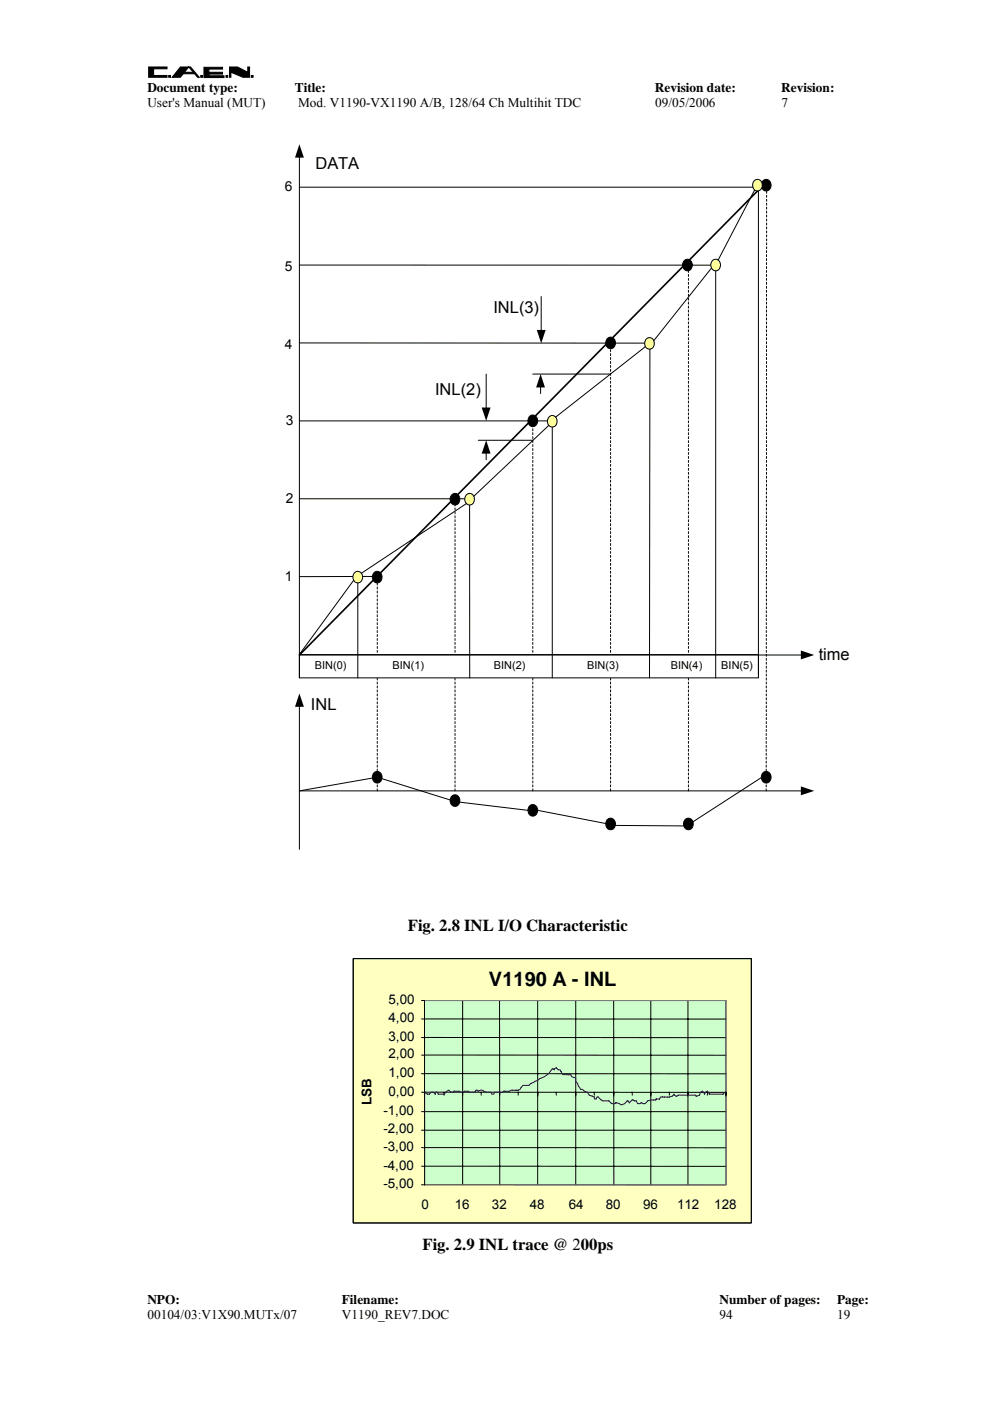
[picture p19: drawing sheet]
<svg xmlns="http://www.w3.org/2000/svg" width="210mm" height="297mm" viewBox="0 0 210 297" stroke-linecap="round" stroke-linejoin="round" font-family="sans-serif">
<defs><g id="words">
<text font-size="4.2" x="103.7" y="209">V1190 A - INL</text>
<g font-size="3.5">
<text x="66.9" y="35.8">DATA</text>
<text x="104.6" y="66.3">INL(3)</text>
<text x="92.2" y="83.7">INL(2)</text>
<text x="173.6" y="139.8">time</text>
<text x="65.9" y="150.6">INL</text>
<text x="86.5" y="197.3">Fig. 2.8 INL I/O Characteristic</text>
<text x="89.6" y="265">Fig. 2.9 INL trace @ 200ps</text>
</g>
<g font-size="2.9">
<text x="60.4" y="40.6">6</text>
<text x="60.4" y="57.5">5</text>
<text x="60.4" y="74">4</text>
<text x="60.6" y="90.1">3</text>
<text x="60.6" y="106.6">2</text>
<text x="60.4" y="123.1">1</text>
</g>
<g font-size="2.8">
<text x="31.2" y="19.6">Document type:</text>
<text x="31.2" y="22.7">User's Manual (MUT)</text>
<text x="62.5" y="19.6">Title:</text>
<text x="63.2" y="22.7">Mod. V1190-VX1190 A/B, 128/64 Ch Multihit TDC</text>
<text x="138.9" y="19.6">Revision date:</text>
<text x="138.9" y="22.7">09/05/2006</text>
<text x="165.6" y="19.6">Revision:</text>
<text x="165.7" y="22.7">7</text>
<text x="82.4" y="212.9">5,00</text>
<text x="82.4" y="220.7">3,00</text>
<text x="82.4" y="216.8">4,00</text>
<text x="82.4" y="224.4">2,00</text>
<text x="82.4" y="232.3">0,00</text>
<text x="82.4" y="228.3">1,00</text>
<text x="78.8" y="234.4" transform="rotate(-90 78.8 234.4)">LSB</text>
<text x="81.3" y="236.4">-1,00</text>
<text x="81.3" y="244.1">-3,00</text>
<text x="81.3" y="240.3">-2,00</text>
<text x="81.3" y="251.9">-5,00</text>
<text x="81.3" y="248">-4,00</text>
<text x="89.4" y="256.3">0</text>
<text x="96.4" y="256.3">16</text>
<text x="104.3" y="256.3">32</text>
<text x="112.4" y="256.3">48</text>
<text x="120.6" y="256.3">64</text>
<text x="128.5" y="256.3">80</text>
<text x="136.3" y="256.3">96</text>
<text x="143.6" y="256.3">112</text>
<text x="151.4" y="256.3">128</text>
<text x="31.2" y="276.5">NPO:</text>
<text x="31.2" y="279.7">00104/03:V1X90.MUTx/07</text>
<text x="72.5" y="276.5">Filename:</text>
<text x="72.5" y="279.7">V1190_REV7.DOC</text>
<text x="152.5" y="279.7">94</text>
<text x="152.5" y="276.5">Number of pages:</text>
<text x="177.5" y="276.5">Page:</text>
<text x="177.5" y="279.7">19</text>
</g>
<g font-size="2.3">
<text x="66.7" y="141.9">BIN(0)</text>
<text x="83.2" y="141.9">BIN(1)</text>
<text x="104.7" y="141.9">BIN(2)</text>
<text x="124.5" y="141.9">BIN(3)</text>
<text x="142.2" y="141.9">BIN(4)</text>
<text x="152.9" y="141.9">BIN(5)</text>
</g>
</g></defs>
<g fill="#000" stroke="#000" stroke-width=".21">
<path d="M31.5 14.2h3.9v.4h-2.8v1.4h2.8v.4h-3.9z" fill-rule="evenodd"/>
<path d="M35.8 16h.4v.4h-.4z" fill-rule="evenodd"/>
<path d="M38.2 14.2h2.2l1.8 2.2h-.3l-1.9-2.2-1.8 2.2h-1.7z" fill-rule="evenodd"/>
<path d="M38.3 15.3h2.8v.3h-2.8z" fill-rule="evenodd"/>
<path d="M42.6 16h.3v.4h-.3z" fill-rule="evenodd"/>
<path d="M43.2 14.3h4v.3h-2.9v.7h2.9v.4h-2.9v.4h3.2v.3h-4.3z" fill-rule="evenodd"/>
<path d="M47.9 16h.4v.4h-.4z" fill-rule="evenodd"/>
<path d="M48.7 14.2h1.7l2.1 1.1v-1.1h.4v2.2h-1.4l-2.5-1.1v1.1h-.3z" fill-rule="evenodd"/>
<path d="M53.3 16h.4v.4h-.4z" fill-rule="evenodd"/>
</g>
<g fill="none" stroke="#000" stroke-width=".21">
<path d="M63.5 39.7h96.3M63.5 56.2h87.3M146 57.3v.5M146 58.2v.4M146 59v.4M146 59.9v.4M162.5 53.1v.5M162.5 54v.4M162.5 54.8v.4M162.5 55.7v.4M162.5 56.5v.4M162.5 57.3v.5"/>
<path d="M162.5 58.2v.4M162.5 59v.4M162.5 59.9v.4M162.5 40.1v.1M162.5 40.6v.4M162.5 41.4v.4M162.5 42.2v.5M162.5 43.1v.4M162.5 43.9v.4M162.5 44.8v.4M162.5 45.6v.4M162.5 46.4v.5"/>
<path d="M162.5 47.3v.4M162.5 48.1v.4M162.5 49v.4M162.5 49.8v.4M162.5 50.6v.5M162.5 51.5v.4M162.5 52.3v.4M63.5 72.7h73.2M129.5 73.5v.2M129.5 74.1v.4M129.5 75v.4M129.5 75.8v.4"/>
<path d="M129.5 76.6v.5M129.5 77.5v.4M129.5 78.3v.4M129.5 79.2v.4M146 60.7v.4M146 61.6v.4M146 62.4v.4M146 63.2v.4M146 64.1v.4M146 64.9v.4M146 65.7v.5M146 66.6v.4"/>
<path d="M146 67.4v.4M146 68.3v.4M146 69.1v.4M146 69.9v.5M146 70.8v.4M146 71.6v.4M146 72.5v.4M146 73.3v.4M146 74.1v.4M146 75v.4M146 75.8v.4M146 76.6v.5"/>
<path d="M146 77.5v.4M146 78.3v.4M146 79.2v.4M162.5 60.7v.4M162.5 61.6v.4M162.5 62.4v.4M162.5 63.2v.4M162.5 64.1v.4M162.5 64.9v.4M162.5 65.7v.5M162.5 66.6v.4M162.5 67.4v.4"/>
<path d="M162.5 68.3v.4M162.5 69.1v.4M162.5 69.9v.5M162.5 70.8v.4M162.5 71.6v.4M162.5 72.5v.4M162.5 73.3v.4M162.5 74.1v.4M162.5 75v.4M162.5 75.8v.4M162.5 76.6v.5M162.5 77.5v.4"/>
<path d="M162.5 78.3v.4M162.5 79.2v.4M63.5 89.2h53.6M113 90.1v.4M113 90.9v.4M113 91.7v.5M113 92.6v.4M113 93.4v.5M113 94.3v.4M113 95.1v.4M113 95.9v.5M113 96.8v.4"/>
<path d="M113 97.6v.4M113 98.5v.4M113 99.3v.4M129.5 80v.4M129.5 80.8v.5M129.5 81.7v.4M129.5 82.5v.4M129.5 83.4v.4M129.5 84.2v.4M129.5 85v.4M129.5 85.9v.4M129.5 86.7v.4"/>
<path d="M129.5 87.5v.5M129.5 88.4v.4M129.5 89.2v.4M129.5 90.1v.4M129.5 90.9v.4M129.5 91.7v.5M129.5 92.6v.4M129.5 93.4v.5M129.5 94.3v.4M129.5 95.1v.4M129.5 95.9v.5M129.5 96.8v.4"/>
<path d="M129.5 97.6v.4M129.5 98.5v.4M129.5 99.3v.4M146 80v.4M146 80.8v.5M146 81.7v.4M146 82.5v.4M146 83.4v.4M146 84.2v.4M146 85v.4M146 85.9v.4M146 86.7v.4"/>
<path d="M146 87.5v.5M146 88.4v.4M146 89.2v.4M146 90.1v.4M146 90.9v.4M146 91.7v.5M146 92.6v.4M146 93.4v.5M146 94.3v.4M146 95.1v.4M146 95.9v.5M146 96.8v.4"/>
<path d="M146 97.6v.4M146 98.5v.4M146 99.3v.4M162.5 80v.4M162.5 80.8v.5M162.5 81.7v.4M162.5 82.5v.4M162.5 83.4v.4M162.5 84.2v.4M162.5 85v.4M162.5 85.9v.4M162.5 86.7v.4"/>
<path d="M162.5 87.5v.5M162.5 88.4v.4M162.5 89.2v.4M162.5 90.1v.4M162.5 90.9v.4M162.5 91.7v.5M162.5 92.6v.4M162.5 93.4v.5M162.5 94.3v.4M162.5 95.1v.4M162.5 95.9v.5M162.5 96.8v.4"/>
<path d="M162.5 97.6v.4M162.5 98.5v.4M162.5 99.3v.4M63.5 105.7h36M96.5 107.1v.2M96.5 107.7v.4M96.5 108.5v.4M96.5 109.4v.4M96.5 110.2v.4M96.5 111v.5M96.5 111.9v.4M96.5 112.7v.4"/>
<path d="M96.5 113.6v.4M96.5 114.4v.4M96.5 115.2v.5M96.5 116.1v.4M96.5 116.9v.4M96.5 117.8v.4M96.5 118.6v.4M96.5 119.4v.4M113 100.1v.5M113 101v.4M113 101.8v.4M113 102.7v.4"/>
<path d="M113 103.5v.4M113 104.3v.5M113 105.2v.4M113 106v.4M113 106.8v.5M113 107.7v.4M113 108.5v.4M113 109.4v.4M113 110.2v.4M113 111v.5M113 111.9v.4M113 112.7v.4"/>
<path d="M113 113.6v.4M113 114.4v.4M113 115.2v.5M113 116.1v.4M113 116.9v.4M113 117.8v.4M113 118.6v.4M113 119.4v.4M129.5 100.1v.5M129.5 101v.4M129.5 101.8v.4M129.5 102.7v.4"/>
<path d="M129.5 103.5v.4M129.5 104.3v.5M129.5 105.2v.4M129.5 106v.4M129.5 106.8v.5M129.5 107.7v.4M129.5 108.5v.4M129.5 109.4v.4M129.5 110.2v.4M129.5 111v.5M129.5 111.9v.4M129.5 112.7v.4"/>
<path d="M129.5 113.6v.4M129.5 114.4v.4M129.5 115.2v.5M129.5 116.1v.4M129.5 116.9v.4M129.5 117.8v.4M129.5 118.6v.4M129.5 119.4v.4M146 100.1v.5M146 101v.4M146 101.8v.4M146 102.7v.4"/>
<path d="M146 103.5v.4M146 104.3v.5M146 105.2v.4M146 106v.4M146 106.8v.5M146 107.7v.4M146 108.5v.4M146 109.4v.4M146 110.2v.4M146 111v.5M146 111.9v.4M146 112.7v.4"/>
<path d="M146 113.6v.4M146 114.4v.4M146 115.2v.5M146 116.1v.4M146 116.9v.4M146 117.8v.4M146 118.6v.4M146 119.4v.4M162.5 104.3v.5M162.5 105.2v.4M162.5 106v.4M162.5 106.8v.5"/>
<path d="M162.5 107.7v.4M162.5 108.5v.4M162.5 109.4v.4M162.5 110.2v.4M162.5 111v.5M162.5 111.9v.4M162.5 112.7v.4M162.5 113.6v.4M162.5 114.4v.4M162.5 115.2v.5M162.5 116.1v.4M162.5 116.9v.4"/>
<path d="M162.5 117.8v.4M162.5 118.6v.4M162.5 119.4v.4M162.5 100.1v.5M162.5 101v.4M162.5 101.8v.4M162.5 102.7v.4M162.5 103.5v.4M79.9 122.2l-16.4 .1M80 123.6v.4M80 124.5v.4M80 125.3v.4"/>
<path d="M80 126.2v.4M80 127v.4M80 127.8v.4M80 128.7v.4M80 129.5v.4M80 130.3v.5M80 131.2v.4M80 132v.4M80 132.9v.4M80 133.7v.4M80 134.5v.5M80 135.4v.4"/>
<path d="M80 136.2v.4M80 137.1v.4M80 137.9v.4M80 138.7v.4M80 139.6v.4M96.5 120.3v.4M96.5 121.1v.4M96.5 121.9v.5M96.5 122.8v.4M96.5 123.6v.4M96.5 124.5v.4M96.5 125.3v.4"/>
<path d="M96.5 126.2v.4M96.5 127v.4M96.5 127.8v.4M96.5 128.7v.4M96.5 129.5v.4M96.5 130.3v.5M96.5 131.2v.4M96.5 132v.4M96.5 132.9v.4M96.5 133.7v.4M96.5 134.5v.5M96.5 135.4v.4"/>
<path d="M96.5 136.2v.4M96.5 137.1v.4M96.5 137.9v.4M96.5 138.7v.4M96.5 139.6v.4M113 120.3v.4M113 121.1v.4M113 121.9v.5M113 122.8v.4M113 123.6v.4M113 124.5v.4M113 125.3v.4"/>
<path d="M113 126.2v.4M113 127v.4M113 127.8v.4M113 128.7v.4M113 129.5v.4M113 130.3v.5M113 131.2v.4M113 132v.4M113 132.9v.4M113 133.7v.4M113 134.5v.5M113 135.4v.4"/>
<path d="M113 136.2v.4M113 137.1v.4M113 137.9v.4M113 138.7v.4M113 139.6v.4M129.5 120.3v.4M129.5 121.1v.4M129.5 121.9v.5M129.5 122.8v.4M129.5 123.6v.4M129.5 124.5v.4M129.5 125.3v.4"/>
<path d="M129.5 126.2v.4M129.5 127v.4M129.5 127.8v.4M129.5 128.7v.4M129.5 129.5v.4M129.5 130.3v.5M129.5 131.2v.4M129.5 132v.4M129.5 132.9v.4M129.5 133.7v.4M129.5 134.5v.5M129.5 135.4v.4"/>
<path d="M129.5 136.2v.4M129.5 137.1v.4M129.5 137.9v.4M129.5 138.7v.4M129.5 139.6v.4M146 120.3v.4M146 121.1v.4M146 121.9v.5M146 122.8v.4M146 123.6v.4M146 124.5v.4M146 125.3v.4"/>
<path d="M146 126.2v.4M146 127v.4M146 127.8v.4M146 128.7v.4M146 129.5v.4M146 130.3v.5M146 131.2v.4M146 132v.4M146 132.9v.4M146 133.7v.4M146 134.5v.5M146 135.4v.4"/>
<path d="M146 136.2v.4M146 137.1v.4M146 137.9v.4M146 138.7v.4M146 139.6v.4M162.5 129.5v.4M162.5 130.3v.5M162.5 131.2v.4M162.5 132v.4M162.5 132.9v.4M162.5 133.7v.4M162.5 134.5v.5"/>
<path d="M162.5 135.4v.4M162.5 136.2v.4M162.5 137.1v.4M162.5 137.9v.4M162.5 138.7v.4M162.5 139.6v.4M162.5 120.3v.4M162.5 121.1v.4M162.5 121.9v.5M162.5 122.8v.4M162.5 123.6v.4M162.5 124.5v.4"/>
<path d="M162.5 125.3v.4M162.5 126.2v.4M162.5 127v.4M162.5 127.8v.4M162.5 128.7v.4M80 140.4v.4M80 141.2v.5M80 142.1v.4M80 142.9v.4M80 143.8v.4M80 144.6v.4M80 145.4v.5"/>
<path d="M80 146.3v.4M80 147.1v.4M80 148v.4M80 148.8v.4M80 149.6v.5M80 150.5v.4M80 151.3v.4M80 152.1v.5M80 153v.4M80 153.8v.4M80 154.7v.4M80 155.5v.4"/>
<path d="M80 156.4v.4M80 157.2v.4M80 158v.5M80 158.9v.4M80 159.7v.4M96.5 140.4v.4M96.5 141.2v.5M96.5 142.1v.4M96.5 142.9v.4M96.5 143.8v.4M96.5 144.6v.4M96.5 145.4v.5"/>
<path d="M96.5 146.3v.4M96.5 147.1v.4M96.5 148v.4M96.5 148.8v.4M96.5 149.6v.5M96.5 150.5v.4M96.5 151.3v.4M96.5 152.1v.5M96.5 153v.4M96.5 153.8v.4M96.5 154.7v.4M96.5 155.5v.4"/>
<path d="M96.5 156.4v.4M96.5 157.2v.4M96.5 158v.5M96.5 158.9v.4M96.5 159.7v.4M113 140.4v.4M113 141.2v.5M113 142.1v.4M113 142.9v.4M113 143.8v.4M113 144.6v.4M113 145.4v.5"/>
<path d="M113 146.3v.4M113 147.1v.4M113 148v.4M113 148.8v.4M113 149.6v.5M113 150.5v.4M113 151.3v.4M113 152.1v.5M113 153v.4M113 153.8v.4M113 154.7v.4M113 155.5v.4"/>
<path d="M113 156.4v.4M113 157.2v.4M113 158v.5M113 158.9v.4M113 159.7v.4M129.5 140.4v.4M129.5 141.2v.5M129.5 142.1v.4M129.5 142.9v.4M129.5 143.8v.4M129.5 144.6v.4M129.5 145.4v.5"/>
<path d="M129.5 146.3v.4M129.5 147.1v.4M129.5 148v.4M129.5 148.8v.4M129.5 149.6v.5M129.5 150.5v.4M129.5 151.3v.4M129.5 152.1v.5M129.5 153v.4M129.5 153.8v.4M129.5 154.7v.4M129.5 155.5v.4"/>
<path d="M129.5 156.4v.4M129.5 157.2v.4M129.5 158v.5M129.5 158.9v.4M129.5 159.7v.4M146 140.4v.4M146 141.2v.5M146 142.1v.4M146 142.9v.4M146 143.8v.4M146 144.6v.4M146 145.4v.5"/>
<path d="M146 146.3v.4M146 147.1v.4M146 148v.4M146 148.8v.4M146 149.6v.5M146 150.5v.4M146 151.3v.4M146 152.1v.5M146 153v.4M146 153.8v.4M146 154.7v.4M146 155.5v.4"/>
<path d="M146 156.4v.4M146 157.2v.4M146 158v.5M146 158.9v.4M146 159.7v.4M162.5 155.5v.4M162.5 156.4v.4M162.5 157.2v.4M162.5 158v.5M162.5 158.9v.4M162.5 159.7v.4M162.5 140.4v.4"/>
<path d="M162.5 141.2v.5M162.5 142.1v.4M162.5 142.9v.4M162.5 143.8v.4M162.5 144.6v.4M162.5 145.4v.5M162.5 146.3v.4M162.5 147.1v.4M162.5 148v.4M162.5 148.8v.4M162.5 149.6v.5M162.5 150.5v.4"/>
<path d="M162.5 151.3v.4M162.5 152.1v.5M162.5 153v.4M162.5 153.8v.4M162.5 154.7v.4M80 160.5v.5M80 161.4v.4M80 162.2v.4M80 163.1v.4M80 163.9v.4M80 164.7v.5M80 165.6v.4"/>
<path d="M80 166.4v.4M80 167.3v.4M96.5 160.5v.5M96.5 161.4v.4M96.5 162.2v.4M96.5 163.1v.4M96.5 163.9v.4M96.5 164.7v.5M96.5 165.6v.4M96.5 166.4v.4M96.5 167.3v.4M113 160.5v.5"/>
<path d="M113 161.4v.4M113 162.2v.4M113 163.1v.4M113 163.9v.4M113 164.7v.5M113 165.6v.4M113 166.4v.4M113 167.3v.4M129.5 160.5v.5M129.5 161.4v.4M129.5 162.2v.4M129.5 163.1v.4"/>
<path d="M129.5 163.9v.4M129.5 164.7v.5M129.5 165.6v.4M129.5 166.4v.4M129.5 167.3v.4M146 160.5v.5M146 161.4v.4M146 162.2v.4M146 163.1v.4M146 163.9v.4M146 164.7v.5M146 165.6v.4"/>
<path d="M146 166.4v.4M146 167.3v.4M162.5 160.5v.5M162.5 161.4v.4M162.5 162.2v.4M162.5 163.1v.4M162.5 163.9v.4M162.5 164.7v.5M162.5 165.6v.4M162.5 166.4v.4M162.5 167.3v.4"/>
</g>
<path d="M63.5 138.8h97.3v4.9h-97.3z" fill-rule="evenodd" fill="#fff" stroke="#000" stroke-width=".21"/>
<path d="M63.5 33.2v110.5M151.7 56.2v87.5M137.8 74l-.1 69.7M117.1 90.6v53.1M99.6 107.1v36.6M63.5 138.9h106.5M75.9 123.6v20.1" fill="none" stroke="#000" stroke-width=".21"/>
<path d="M63.5 30.6l.9 2.8h-1.9zM169.8 137.9l2.8 1-2.8 .9z" fill="#000"/>
<g fill="#000" stroke="#000" stroke-width=".21">
<path d="M128.9 71.6a1.19 1.19 0 0 1 1.6 .9 1.19 1.19 0 0 1-1.1 1.4 1.29 1.29 0 0 1-1-1 1.29 1.29 0 0 1 .5-1.3z" fill-rule="evenodd"/>
<path d="M112.4 88.1a1.16 1.16 0 0 1 1.6 1.1 1.16 1.16 0 0 1-1.5 1.1 1.38 1.38 0 0 1-.1-2.2z" fill-rule="evenodd"/>
<path d="M96 104.8a1.19 1.19 0 0 1 1.5 .9 1.19 1.19 0 0 1-1.1 1.4 1.29 1.29 0 0 1-1-1 1.29 1.29 0 0 1 .6-1.3z" fill-rule="evenodd"/>
<path d="M79.4 121.3a1.19 1.19 0 0 1 1.6 .9 1.19 1.19 0 0 1-1.1 1.4 1.29 1.29 0 0 1-.9-1 1.29 1.29 0 0 1 .4-1.3z" fill-rule="evenodd"/>
</g>
<g fill="#ffff9a" stroke="#000" stroke-width=".21">
<path d="M75.3 121.3a1.19 1.19 0 0 1 1.6 .9 1.19 1.19 0 0 1-1.1 1.4 1.29 1.29 0 0 1-1-1 1.29 1.29 0 0 1 .5-1.3z" fill-rule="evenodd"/>
<path d="M99 104.8a1.18 1.18 0 0 1 1.6 .9 1.18 1.18 0 0 1-1.1 1.4 1.28 1.28 0 0 1-1-1 1.28 1.28 0 0 1 .5-1.3z" fill-rule="evenodd"/>
<path d="M116.6 88.3a1.18 1.18 0 0 1 1.6 .8 1.18 1.18 0 0 1-1.2 1.4 1.28 1.28 0 0 1-.9-1 1.28 1.28 0 0 1 .5-1.2z" fill-rule="evenodd"/>
<path d="M137.2 71.7a1.18 1.18 0 0 1 1.6 .9 1.18 1.18 0 0 1-1.2 1.4 1.28 1.28 0 0 1-.9-1 1.28 1.28 0 0 1 .5-1.3z" fill-rule="evenodd"/>
</g>
<path d="M161.6 39.5l-98.1 99.4" fill="none" stroke="#000" stroke-width=".35"/>
<path d="M160.8 38.4v104.6M136.8 73.5l-19 14.9M116.4 90.2l-15.9 15M98.9 106.8l-22.3 14.7M75 123l-11.5 15.7" fill="none" stroke="#000" stroke-width=".21"/>
<g fill="#000" stroke="#000" stroke-width=".21">
<path d="M161.9 38.2a1.19 1.19 0 0 1 1.6 .9 1.19 1.19 0 0 1-1.1 1.4 1.29 1.29 0 0 1-1-1 1.29 1.29 0 0 1 .5-1.3z" fill-rule="evenodd"/>
<path d="M145.3 55.1a1.13 1.13 0 0 1 1.3 .3 1.13 1.13 0 0 1 .1 1.4 .97 .97 0 0 1-1 .6 .97 .97 0 0 1-.9-.8l-.1-.6z" fill-rule="evenodd"/>
</g>
<g fill="#ffff9a" stroke="#000" stroke-width=".21">
<path d="M151.2 55.1a1.13 1.13 0 0 1 1.4 .3 1.13 1.13 0 0 1 0 1.4 1.04 1.04 0 0 1-1.3 .6 1.04 1.04 0 0 1-.6-1.4l.2-.5z" fill-rule="evenodd"/>
<path d="M160.1 38.2a1.19 1.19 0 0 1 1.6 .9 1.19 1.19 0 0 1-1.1 1.4 1.29 1.29 0 0 1-1-1 1.29 1.29 0 0 1 .5-1.3z" fill-rule="evenodd"/>
</g>
<g fill="none" stroke="#000" stroke-width=".21">
<path d="M150.9 56.8l-12.3 15.4M160 40.3l-7.7 14.8M103.1 79.3v7.3M113 79.3h16.5M114.7 62.9v7.3M101.4 93.3h11.6M103.1 95.9v1.6M114.6 81.9v1.5M63.5 149.6v30.5M97.5 170.1l14.5 1.7M114 171.8l14.4 2.8M130.5 175l14.5 .1"/>
<path d="M161.4 164.9l-14.5 9.3M170 167.7h-106.5l16.5-2.9 15.4 4.8"/>
</g>
<path d="M113.8 70h1.9l-1 2.8zM103.1 93.3l.9 2.9h-1.9zM102.1 86.4h1.9l-.9 2.8zM114.6 79.3l.9 2.8h-1.8zM63.5 147l.9 2.9h-1.9zM169.8 166.7l2.8 1-2.8 .9z" fill="#000"/>
<g fill="#000" stroke="#000" stroke-width=".21">
<path d="M79.4 163.7a1.19 1.19 0 0 1 1.6 .9 1.19 1.19 0 0 1-1.1 1.4 1.31 1.31 0 0 1-.9-1 1.31 1.31 0 0 1 .4-1.3z" fill-rule="evenodd"/>
<path d="M95.9 168.7a1.19 1.19 0 0 1 1.6 .8 1.19 1.19 0 0 1-1.1 1.5 1.29 1.29 0 0 1-1-1 1.29 1.29 0 0 1 .5-1.3z" fill-rule="evenodd"/>
<path d="M112.4 170.7a1.16 1.16 0 0 1 1.6 1.1 1.16 1.16 0 0 1-1.5 1.1 1.37 1.37 0 0 1-.1-2.2z" fill-rule="evenodd"/>
<path d="M128.9 173.6a1.19 1.19 0 0 1 1.6 .9 1.19 1.19 0 0 1-1.1 1.4 1.3 1.3 0 0 1-1-1 1.3 1.3 0 0 1 .5-1.3z" fill-rule="evenodd"/>
<path d="M145.4 173.6a1.19 1.19 0 0 1 1.6 .9 1.19 1.19 0 0 1-1.1 1.4 1.29 1.29 0 0 1-1-1 1.29 1.29 0 0 1 .5-1.3z" fill-rule="evenodd"/>
<path d="M161.9 163.7a1.16 1.16 0 0 1 1.6 1 1.16 1.16 0 0 1-1.5 1.2 1.36 1.36 0 0 1-.1-2.2z" fill-rule="evenodd"/>
</g>
<path d="M74.9 203.2h84.4v56.1h-84.4z" fill-rule="evenodd" fill="#ffffc0" stroke="#000" stroke-width=".21"/>
<path d="M90 212.1h63.9v39.1h-63.9z" fill="#cfc"/>
<g fill="none" stroke="#000" stroke-width=".21">
<path d="M74.9 203.2h84.4v56.1h-84.4zM89.4 216l64.5 .1M89.4 212.1h64.5v39.1M89.4 220h.6M90 220h63.9M90 212.1v39.1M98.1 212.1v39.1M105.9 212.1l.1 39.1M114 212.1v39.1M122.1 212.1v39.1M130.1 212.1l.1 39.1M138 212.1v39.1"/>
<path d="M145.9 212.1v39.1M89.4 239.6h64.5M89.4 235.7h64.5M89.4 231.6h64.5M89.4 227.6l.6 .1M89.4 223.7h.6M90 227.6l63.9 .1M90 223.7h63.9M90 232.2v-.6v.8M94.1 231.6v.6M102 231.6v.6M105.9 232.2l.1-.6-.1 .8"/>
<path d="M109.9 231.6v.6M117.9 231.6v.6M126 231.6v.6M130.1 232.2l.1-.6-.1 .8M134 231.6v.6M141.9 231.6v.6M150 231.6v.6M153.9 231.6v.6M153.9 231.6v.8M89.4 247.2l64.5 .1M89.4 251.2h.6M89.4 243.3l.6 .1"/>
<path d="M90 251.2h63.9M90 243.3l63.9 .1"/>
</g>
<path d="M90 212.1h63.9v39.1h-63.9z" fill="none" stroke="#808080" stroke-width=".21"/>
<path d="M120.6 227.9l-1.2-.1-.7-1h-.3l-.5-.4-.4 .2v.2l-.2-.2-.4 .2a4 4 0 0 1-2.5 1.9l-.4 .4-1.4 .6-.5 .4h-1.2l-.4 .4a1.43 1.43 0 0 1-1.9 .6 2.32 2.32 0 0 1-1.8 .3l-.2 .2h-1.7l-.2 .4h-.4l-.2-.4a2.19 2.19 0 0 1-1.9-.5l-.8 .3-.4-.3-.2 .5h-1.3a1.39 1.39 0 0 0-1.4 0l-1.9-.2-.2 .2h-.4l-.4-.5-.5 .3-.6 .6h-1.2l-.2-.4h-.4v.4l-.4-.4h-.5l-.4 .4h-.4l-.6-.4M120.6 227.8h.4l.2 .5 .9 .4v.6l.3 .4 .7 1.3h.4l.4 .4 .6 .2 .4 .6 1.1 .4v.4h.4l.2-.4h.2a2.03 2.03 0 0 0 2.3 .8l.4 .4a1.2 1.2 0 0 0 1.2 0l.7 .2 .2 .2a1.6 1.6 0 0 0 1.4-.8h.2l.2 .4 .6-.6h.3l.2 .2h.4l.4 .6h.4l.2-.2 .9 .2a1.66 1.66 0 0 1 1.8-.8M138.6 233.2h.4M139.8 233h-.8v.2M140.9 232.6h-.8l-.3 .4M140.9 232.6h.6M141.5 232.6h.4M153.9 231.6h-.2l-.4 .4h-2.9l-.4-.6-.4 .2-.2 .4-.5-.6-.4 .2-.2 .6-.6 .2h-.2v-.2h-3.7l-.4 .2-.5-.2v-.2l-.4 .4-.6 .2" fill="none" stroke="#000080" stroke-width=".21"/>
<use href="#words"/>
</svg>
